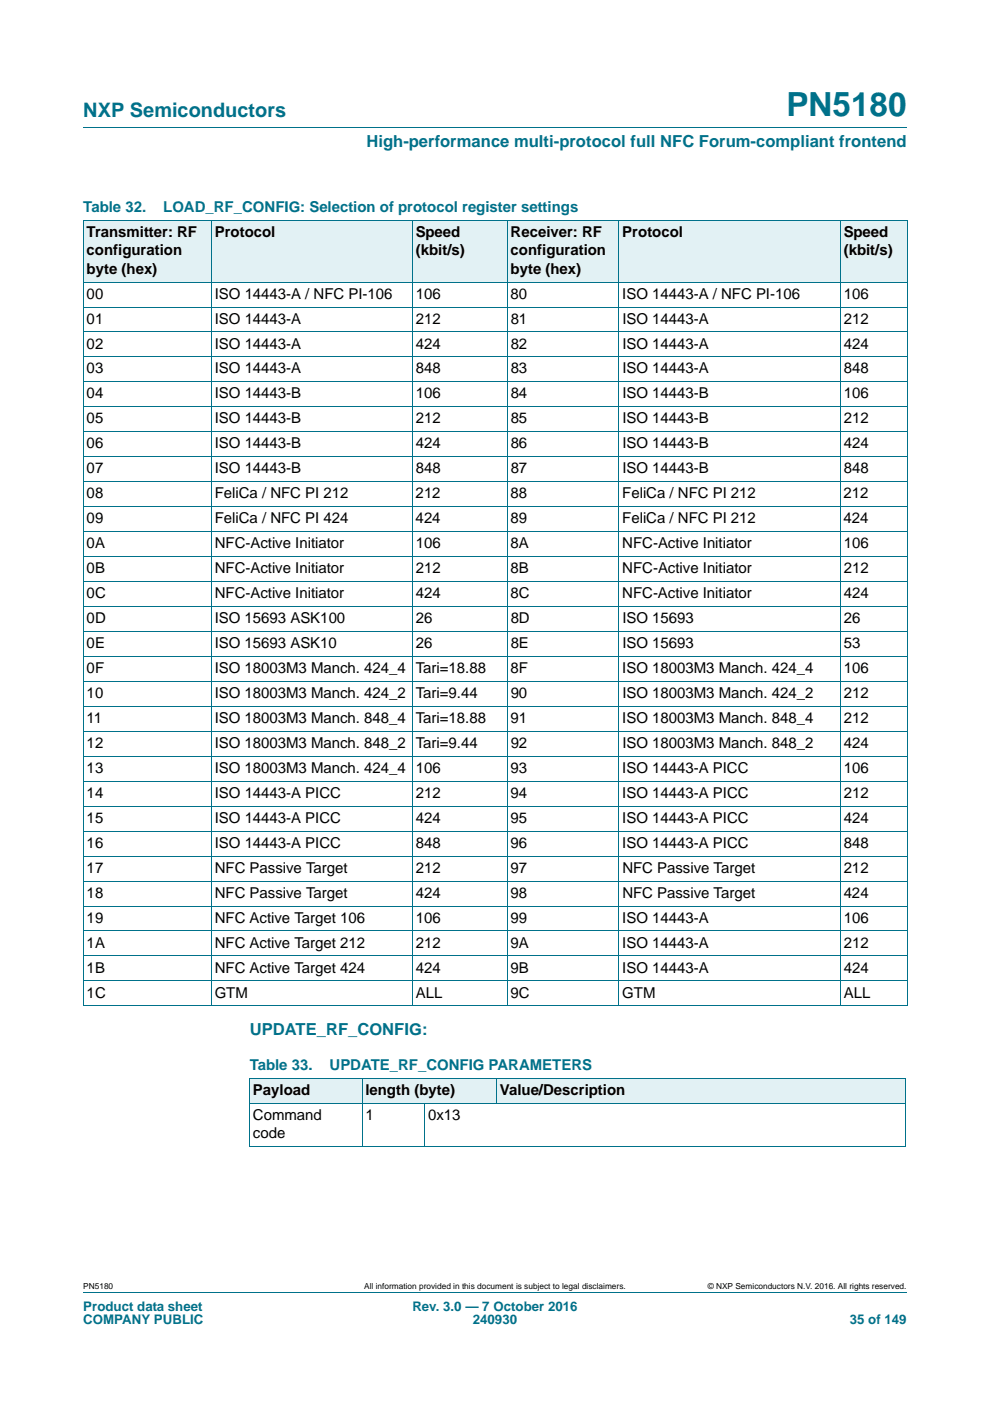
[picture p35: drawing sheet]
<svg xmlns="http://www.w3.org/2000/svg" width="210mm" height="297mm" viewBox="0 0 210 297" stroke-linecap="round" stroke-linejoin="round" font-family="sans-serif">
<defs><g id="words">
<text font-size="7" fill="#00718a" x="166.8" y="24.6">PN5180</text>
<text font-size="4.2" fill="#00718a" x="17.7" y="24.9">NXP Semiconductors</text>
<g font-size="3.5" fill="#00718a">
<text x="77.7" y="31.1">High-performance multi-protocol full NFC Forum-compliant frontend</text>
<text x="53" y="219.5">UPDATE_RF_CONFIG:</text>
</g>
<g font-size="3.2" fill="#00718a">
<text x="17.7" y="45">Table 32.</text>
<text x="34.6" y="45">LOAD_RF_CONFIG: Selection of protocol register settings</text>
<text x="53" y="226.8">Table 33.</text>
<text x="69.9" y="226.8">UPDATE_RF_CONFIG PARAMETERS</text>
</g>
<g font-size="3.2">
<text x="18.4" y="50.3">Transmitter: RF</text>
<text x="45.6" y="50.3">Protocol</text>
<text x="88.2" y="50.3">Speed</text>
<text x="108.3" y="50.3">Receiver: RF</text>
<text x="132" y="50.3">Protocol</text>
<text x="179" y="50.3">Speed</text>
<text x="18.4" y="54.1">configuration</text>
<text x="18.4" y="58">byte (hex)</text>
<text x="88.2" y="54.1">(kbit/s)</text>
<text x="108.3" y="54.1">configuration</text>
<text x="108.3" y="58">byte (hex)</text>
<text x="179" y="54.1">(kbit/s)</text>
<text x="18.4" y="63.3">00</text>
<text x="45.5" y="63.3">ISO 14443-A / NFC PI-106</text>
<text x="88.2" y="63.3">106</text>
<text x="108.3" y="63.3">80</text>
<text x="132" y="63.3">ISO 14443-A / NFC PI-106</text>
<text x="179" y="63.3">106</text>
<text x="18.4" y="68.6">01</text>
<text x="45.6" y="68.6">ISO 14443-A</text>
<text x="88.2" y="68.6">212</text>
<text x="108.3" y="68.6">81</text>
<text x="132" y="68.6">ISO 14443-A</text>
<text x="179" y="68.6">212</text>
<text x="18.4" y="73.9">02</text>
<text x="45.6" y="73.9">ISO 14443-A</text>
<text x="88.2" y="73.9">424</text>
<text x="108.3" y="73.9">82</text>
<text x="132" y="73.9">ISO 14443-A</text>
<text x="179" y="73.9">424</text>
<text x="18.4" y="79.2">03</text>
<text x="45.6" y="79.2">ISO 14443-A</text>
<text x="88.2" y="79.2">848</text>
<text x="108.3" y="79.2">83</text>
<text x="132" y="79.2">ISO 14443-A</text>
<text x="179" y="79.2">848</text>
<text x="18.4" y="84.5">04</text>
<text x="18.4" y="89.8">05</text>
<text x="45.6" y="84.5">ISO 14443-B</text>
<text x="45.6" y="89.8">ISO 14443-B</text>
<text x="88.2" y="84.5">106</text>
<text x="88.2" y="89.8">212</text>
<text x="108.3" y="84.5">84</text>
<text x="108.3" y="89.8">85</text>
<text x="132" y="84.5">ISO 14443-B</text>
<text x="132" y="89.8">ISO 14443-B</text>
<text x="179" y="84.5">106</text>
<text x="179" y="89.8">212</text>
<text x="18.4" y="95.1">06</text>
<text x="45.6" y="95.1">ISO 14443-B</text>
<text x="88.2" y="95.1">424</text>
<text x="108.3" y="95.1">86</text>
<text x="132" y="95.1">ISO 14443-B</text>
<text x="179" y="95.1">424</text>
<text x="18.4" y="100.4">07</text>
<text x="45.6" y="100.4">ISO 14443-B</text>
<text x="88.2" y="100.4">848</text>
<text x="108.3" y="100.4">87</text>
<text x="132" y="100.4">ISO 14443-B</text>
<text x="179" y="100.4">848</text>
<text x="18.4" y="105.7">08</text>
<text x="45.5" y="105.7">FeliCa / NFC PI 212</text>
<text x="88.2" y="105.7">212</text>
<text x="108.3" y="105.7">88</text>
<text x="132" y="105.7">FeliCa / NFC PI 212</text>
<text x="178.9" y="105.7">212</text>
<text x="18.4" y="110.9">09</text>
<text x="45.5" y="110.9">FeliCa / NFC PI 424</text>
<text x="88.2" y="110.9">424</text>
<text x="108.3" y="110.9">89</text>
<text x="132" y="110.9">FeliCa / NFC PI 212</text>
<text x="178.9" y="110.9">424</text>
<text x="18.4" y="116.2">0A</text>
<text x="45.6" y="116.2">NFC-Active Initiator</text>
<text x="88.2" y="116.2">106</text>
<text x="108.3" y="116.2">8A</text>
<text x="132" y="116.2">NFC-Active Initiator</text>
<text x="179" y="116.2">106</text>
<text x="18.4" y="121.5">0B</text>
<text x="45.6" y="121.5">NFC-Active Initiator</text>
<text x="88.2" y="121.5">212</text>
<text x="108.3" y="121.5">8B</text>
<text x="132" y="121.5">NFC-Active Initiator</text>
<text x="179" y="121.5">212</text>
<text x="18.4" y="126.8">0C</text>
<text x="45.5" y="126.8">NFC-Active Initiator</text>
<text x="88.2" y="126.8">424</text>
<text x="108.3" y="126.8">8C</text>
<text x="132" y="126.8">NFC-Active Initiator</text>
<text x="179" y="126.8">424</text>
<text x="18.4" y="132.1">0D</text>
<text x="18.4" y="137.4">0E</text>
<text x="45.5" y="132.1">ISO 15693 ASK100</text>
<text x="45.6" y="137.4">ISO 15693 ASK10</text>
<text x="88.2" y="137.4">26</text>
<text x="88.2" y="132.1">26</text>
<text x="108.3" y="137.4">8E</text>
<text x="108.3" y="132.1">8D</text>
<text x="132" y="137.4">ISO 15693</text>
<text x="132" y="132.1">ISO 15693</text>
<text x="179" y="132.1">26</text>
<text x="179" y="137.4">53</text>
<text x="18.4" y="142.7">0F</text>
<text x="45.6" y="142.7">ISO 18003M3 Manch. 424_4 Tari=18.88</text>
<text x="108.3" y="142.7">8F</text>
<text x="132" y="142.7">ISO 18003M3 Manch. 424_4</text>
<text x="179" y="142.7">106</text>
<text x="18.4" y="148">10</text>
<text x="45.5" y="148">ISO 18003M3 Manch. 424_2 Tari=9.44</text>
<text x="108.3" y="148">90</text>
<text x="132" y="148">ISO 18003M3 Manch. 424_2</text>
<text x="179" y="148">212</text>
<text x="18.4" y="153.3">11</text>
<text x="45.5" y="153.3">ISO 18003M3 Manch. 848_4 Tari=18.88</text>
<text x="108.3" y="153.3">91</text>
<text x="132" y="153.3">ISO 18003M3 Manch. 848_4</text>
<text x="179" y="153.3">212</text>
<text x="18.4" y="158.6">12</text>
<text x="45.5" y="158.6">ISO 18003M3 Manch. 848_2 Tari=9.44</text>
<text x="108.3" y="158.6">92</text>
<text x="132" y="158.6">ISO 18003M3 Manch. 848_2</text>
<text x="179" y="158.6">424</text>
<text x="18.4" y="163.9">13</text>
<text x="45.5" y="163.9">ISO 18003M3 Manch. 424_4 106</text>
<text x="108.3" y="163.9">93</text>
<text x="132" y="163.9">ISO 14443-A PICC</text>
<text x="179" y="163.9">106</text>
<text x="18.4" y="169.2">14</text>
<text x="45.5" y="169.2">ISO 14443-A PICC</text>
<text x="88.2" y="169.2">212</text>
<text x="108.3" y="169.2">94</text>
<text x="132" y="169.2">ISO 14443-A PICC</text>
<text x="179" y="169.2">212</text>
<text x="18.4" y="174.5">15</text>
<text x="18.4" y="179.8">16</text>
<text x="45.5" y="174.5">ISO 14443-A PICC</text>
<text x="45.5" y="179.8">ISO 14443-A PICC</text>
<text x="88.2" y="174.5">424</text>
<text x="88.2" y="179.8">848</text>
<text x="108.3" y="174.5">95</text>
<text x="108.3" y="179.8">96</text>
<text x="132" y="174.5">ISO 14443-A PICC</text>
<text x="132" y="179.8">ISO 14443-A PICC</text>
<text x="179" y="174.5">424</text>
<text x="179" y="179.8">848</text>
<text x="18.4" y="185.1">17</text>
<text x="45.5" y="185.1">NFC Passive Target</text>
<text x="88.2" y="185.1">212</text>
<text x="108.3" y="185.1">97</text>
<text x="132" y="185.1">NFC Passive Target</text>
<text x="179" y="185.1">212</text>
<text x="18.4" y="190.4">18</text>
<text x="45.5" y="190.4">NFC Passive Target</text>
<text x="88.2" y="190.4">424</text>
<text x="108.3" y="190.4">98</text>
<text x="132" y="190.4">NFC Passive Target</text>
<text x="179" y="190.4">424</text>
<text x="18.4" y="195.6">19</text>
<text x="45.5" y="195.6">NFC Active Target 106</text>
<text x="88.2" y="195.6">106</text>
<text x="108.3" y="195.6">99</text>
<text x="132" y="195.6">ISO 14443-A</text>
<text x="179" y="195.6">106</text>
<text x="18.4" y="200.9">1A</text>
<text x="45.6" y="200.9">NFC Active Target 212</text>
<text x="88.2" y="200.9">212</text>
<text x="108.3" y="200.9">9A</text>
<text x="132" y="200.9">ISO 14443-A</text>
<text x="179" y="200.9">212</text>
<text x="18.4" y="206.2">1B</text>
<text x="45.6" y="206.2">NFC Active Target 424</text>
<text x="88.2" y="206.2">424</text>
<text x="108.3" y="206.2">9B</text>
<text x="132" y="206.2">ISO 14443-A</text>
<text x="179" y="206.2">424</text>
<text x="18.4" y="211.5">1C</text>
<text x="45.5" y="211.5">GTM</text>
<text x="88.2" y="211.5">ALL</text>
<text x="108.3" y="211.5">9C</text>
<text x="132" y="211.5">GTM</text>
<text x="179" y="211.5">ALL</text>
<text x="53.7" y="232.1">Payload</text>
<text x="77.5" y="232.1">length (byte)</text>
<text x="106" y="232.1">Value/Description</text>
<text x="53.7" y="237.4">Command</text>
<text x="77.5" y="237.4">1</text>
<text x="90.8" y="237.4">0x13</text>
<text x="53.7" y="241.3">code</text>
</g>
<g font-size="2.8" fill="#00718a">
<text x="17.7" y="277.9">Product data sheet</text>
<text x="17.7" y="280.8">COMPANY PUBLIC</text>
<text x="87.5" y="277.9">Rev. 3.0 — 7 October 2016</text>
<text x="100.3" y="280.8">240930</text>
<text x="180.2" y="280.8">35 of 149</text>
</g>
<g font-size="1.8">
<text x="17.7" y="273.3">PN5180</text>
<text x="77.3" y="273.3">All information provided in this document is subject to legal disclaimers.</text>
<text x="150.1" y="273.3">© NXP Semiconductors N.V. 2016. All rights reserved.</text>
</g>
</g></defs>
<path d="M17.7 27h174.6M17.7 273.9h174.6" fill="none" stroke="#00718a" stroke-width=".21"/>
<g fill="#e2f1f4">
<path d="M17.7 46.7h27.1v13.1h-27.1z"/>
<path d="M44.8 46.7h42.7v13.1h-42.7z"/>
<path d="M87.5 46.7h20.1v13.1h-20.1z"/>
<path d="M107.6 46.7h23.7v13.1h-23.7z"/>
<path d="M131.3 46.7h46.9v13.1h-46.9z"/>
<path d="M178.2 46.7h14.2v13.1h-14.2z"/>
</g>
<g fill="none" stroke="#00718a" stroke-width=".21">
<path d="M17.6 46.7l174.8 .1v166.4M17.6 59.8h174.8M17.7 46.8v166.4M44.8 46.7v166.6M87.5 46.7v166.6M107.6 46.7v166.6M131.3 46.7v166.6M178.3 46.7v166.6M17.6 65.1h174.8M17.6 70.4h174.8M17.6 75.7h174.8M17.6 81h174.8"/>
<path d="M17.6 86.3h174.8M17.6 91.6h174.8M17.6 96.8h174.8M17.6 102.1h174.8M17.6 107.4h174.8M17.6 112.7h174.8M17.6 118h174.8M17.6 123.3h174.8M17.6 128.6h174.8M17.6 133.9h174.8M17.6 139.2h174.8M17.6 144.5h174.8"/>
<path d="M17.6 149.8h174.8M17.6 155.1h174.8M17.6 160.3h174.8M17.6 165.6h174.8M17.6 170.9h174.8M17.6 176.2h174.8M17.6 181.5h174.8M17.6 186.8h174.8M17.6 192.1h174.8M17.6 197.4h174.8M17.6 202.7h174.8M17.6 208h174.8"/>
<path d="M17.6 213.3h174.8"/>
</g>
<g fill="#e2f1f4">
<path d="M53 228.6h23.8v5.3h-23.8z"/>
<path d="M76.8 228.6h28.5v5.3h-28.5z"/>
<path d="M105.3 228.6h86.8v5.3h-86.8z"/>
</g>
<path d="M52.9 228.6h139.2M52.9 233.9h139.2M53 228.6v14.4M76.8 228.6v14.5M90.1 233.8v9.3M105.3 228.6v5.3M192.1 228.6v14.4M52.9 243.1h139.2" fill="none" stroke="#00718a" stroke-width=".21"/>
<use href="#words"/>
</svg>
